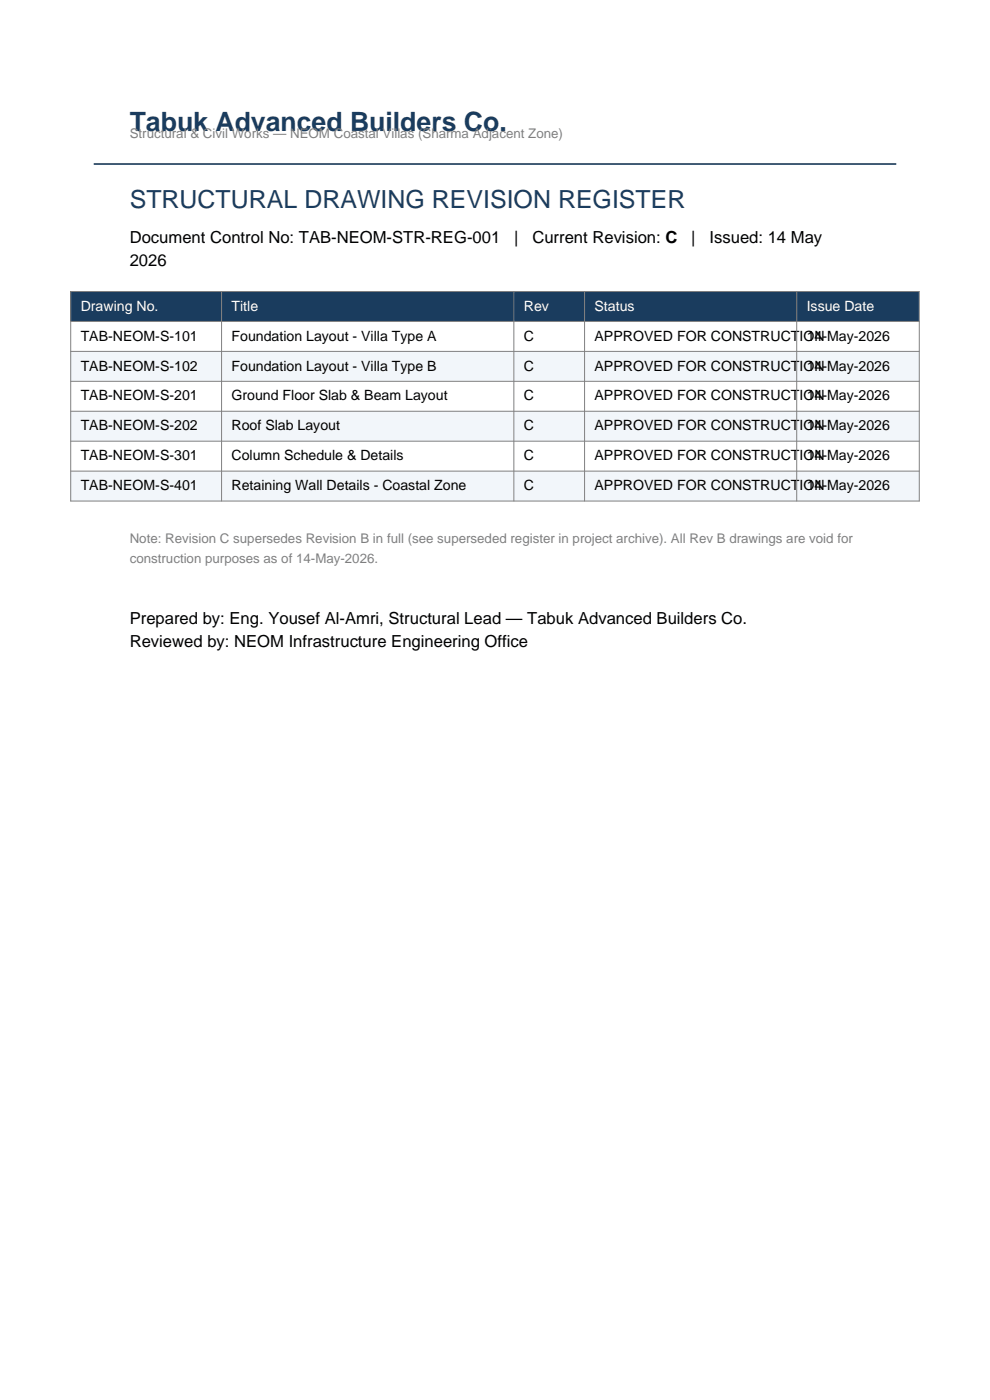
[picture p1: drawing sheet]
<svg xmlns="http://www.w3.org/2000/svg" width="210mm" height="297mm" viewBox="0 0 210 297" stroke-linecap="round" stroke-linejoin="round" font-family="sans-serif">
<defs><g id="words">
<text font-size="5.6" fill="#1a3c5e" x="27.5" y="27.8">Tabuk Advanced Builders Co.</text>
<text font-size="5.3" fill="#1a3c5e" x="27.5" y="44.1">STRUCTURAL DRAWING REVISION REGISTER</text>
<g font-size="3.5">
<text x="27.5" y="51.5">Document Control No: TAB-NEOM-STR-REG-001</text>
<text x="109.1" y="51.5">|</text>
<text x="112.9" y="51.5">Current Revision: C</text>
<text x="146.6" y="51.5">|</text>
<text x="150.5" y="51.5">Issued: 14 May</text>
<text x="27.5" y="56.4">2026</text>
<text x="27.5" y="132.3">Prepared by: Eng. Yousef Al-Amri, Structural Lead — Tabuk Advanced Builders Co.</text>
<text x="27.5" y="137.2">Reviewed by: NEOM Infrastructure Engineering Office</text>
</g>
<g font-size="3" fill="#fff">
<text x="17.1" y="65.9">Drawing No.</text>
<text x="49.1" y="65.9">Title</text>
<text x="111.1" y="65.9">Rev</text>
<text x="126.1" y="65.9">Status</text>
<text x="171.1" y="65.9">Issue Date</text>
</g>
<g font-size="3">
<text x="17.1" y="72.3">TAB-NEOM-S-101</text>
<text x="49.1" y="72.3">Foundation Layout - Villa Type A</text>
<text x="111.1" y="72.3">C</text>
<text x="126.1" y="72.3">APPROVED FOR CONSTRUCTION</text>
<text x="171.1" y="72.3">14-May-2026</text>
<text x="17.1" y="78.6">TAB-NEOM-S-102</text>
<text x="49.1" y="78.6">Foundation Layout - Villa Type B</text>
<text x="111.1" y="78.6">C</text>
<text x="126.1" y="78.6">APPROVED FOR CONSTRUCTION</text>
<text x="171.1" y="78.6">14-May-2026</text>
<text x="17.1" y="85">TAB-NEOM-S-201</text>
<text x="49.1" y="85">Ground Floor Slab &amp; Beam Layout</text>
<text x="111.1" y="85">C</text>
<text x="126.1" y="85">APPROVED FOR CONSTRUCTION</text>
<text x="171.1" y="85">14-May-2026</text>
<text x="17.1" y="91.3">TAB-NEOM-S-202</text>
<text x="49.1" y="91.3">Roof Slab Layout</text>
<text x="111.1" y="91.3">C</text>
<text x="126.1" y="91.3">APPROVED FOR CONSTRUCTION</text>
<text x="171.1" y="91.3">14-May-2026</text>
<text x="17.1" y="97.7">TAB-NEOM-S-301</text>
<text x="49.1" y="97.7">Column Schedule &amp; Details</text>
<text x="111.1" y="97.7">C</text>
<text x="126.1" y="97.7">APPROVED FOR CONSTRUCTION</text>
<text x="171.1" y="97.7">14-May-2026</text>
<text x="17.1" y="104">TAB-NEOM-S-401</text>
<text x="49.1" y="104">Retaining Wall Details - Coastal Zone</text>
<text x="111.1" y="104">C</text>
<text x="126.1" y="104">APPROVED FOR CONSTRUCTION</text>
<text x="171.1" y="104">14-May-2026</text>
</g>
<g font-size="2.8" fill="#808080">
<text x="27.5" y="29.2">Structural &amp; Civil Works — NEOM Coastal Villas (Sharma Adjacent Zone)</text>
<text x="27.5" y="115.1">Note: Revision C supersedes Revision B in full (see superseded register in project archive). All Rev B drawings are void for</text>
<text x="27.5" y="119.4">construction purposes as of 14-May-2026.</text>
</g>
</g></defs>
<path d="M20 34.8h170" fill="none" stroke="#1a3c5e" stroke-width=".35"/>
<path d="M15 61.8h180v6.4h-180z" fill-rule="evenodd" fill="#1a3c5e"/>
<path d="M15 68.2h180v6.3h-180z" fill-rule="evenodd" fill="#fff"/>
<path d="M15 74.5h180v6.4h-180z" fill-rule="evenodd" fill="#f2f6fa"/>
<path d="M15 80.9h180v6.3h-180z" fill-rule="evenodd" fill="#fff"/>
<path d="M15 87.2h180v6.4h-180z" fill-rule="evenodd" fill="#f2f6fa"/>
<path d="M15 93.6h180v6.3h-180z" fill-rule="evenodd" fill="#fff"/>
<path d="M15 99.9h180v6.4h-180z" fill-rule="evenodd" fill="#f2f6fa"/>
<path d="M15 61.8h180v44.5h-180zM15 68.2h180M15 74.5h180M47 61.8v44.5M109 61.8v44.5M124 61.8v44.5M169 61.8v44.5M15 80.9h180M15 87.2h180M15 93.6h180M15 99.9h180" fill="none" stroke="#808080" stroke-width=".21"/>
<use href="#words"/>
</svg>
